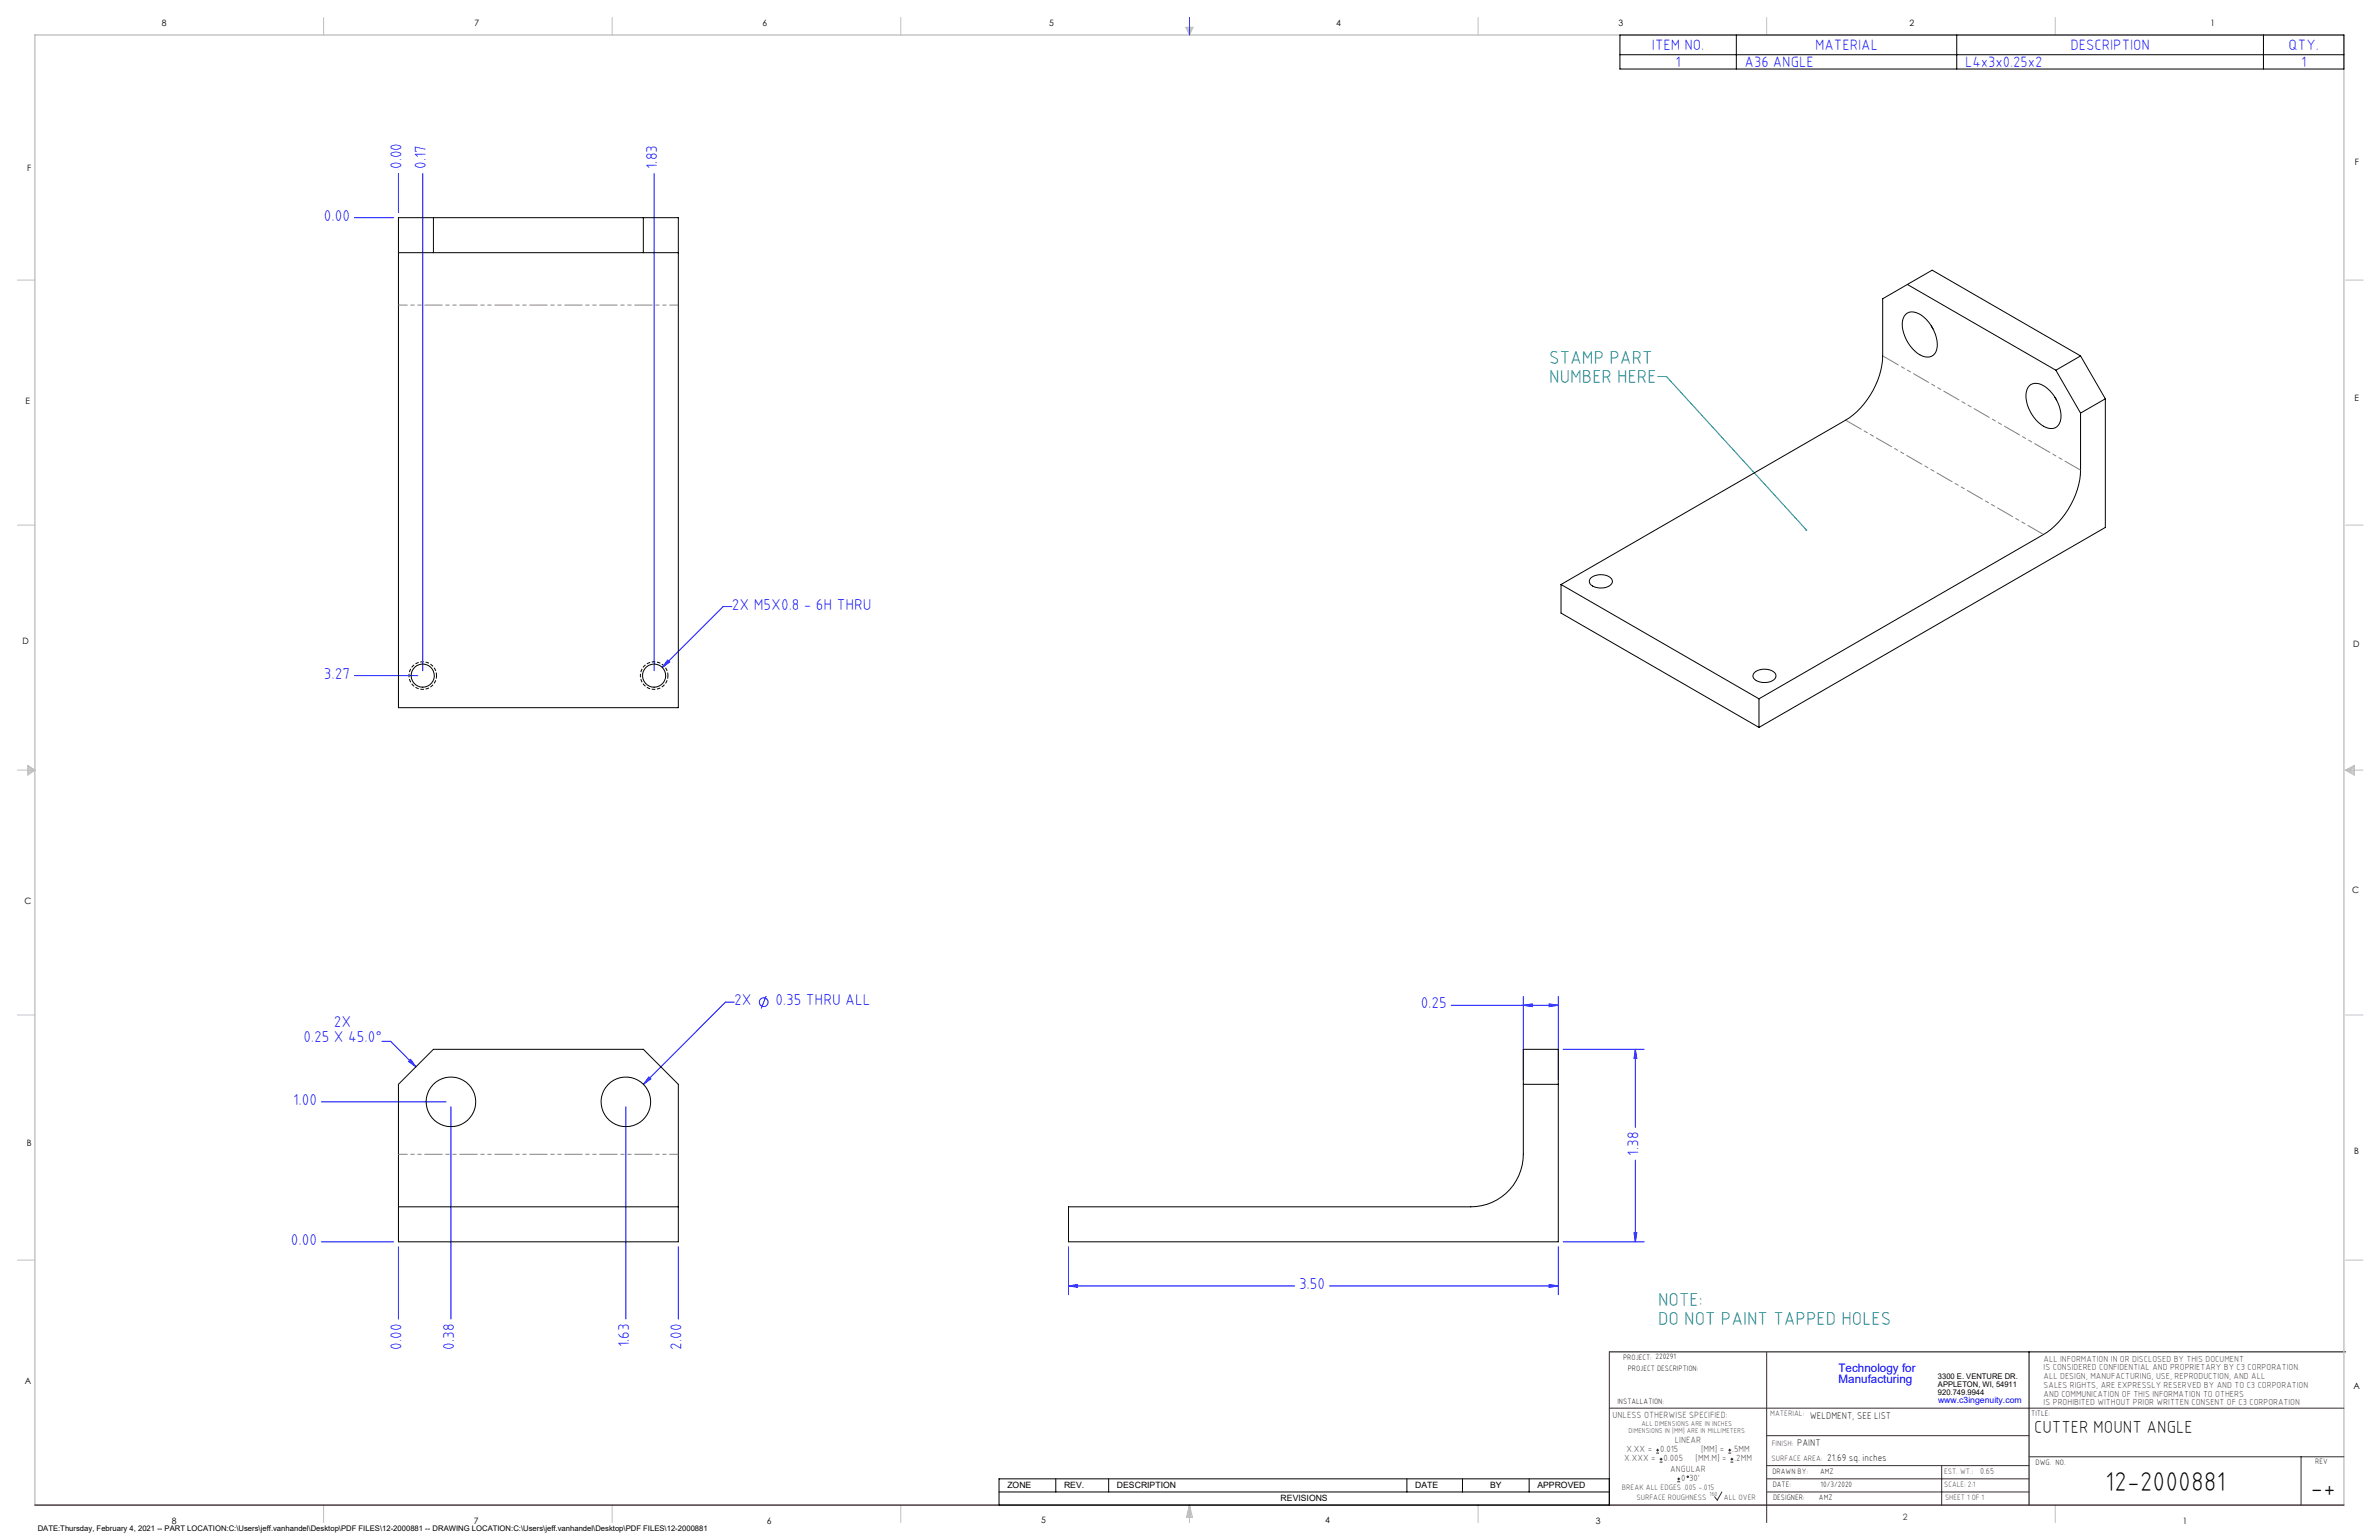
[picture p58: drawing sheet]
<svg xmlns="http://www.w3.org/2000/svg" width="864mm" height="559mm" viewBox="0 0 864 559" stroke-linecap="round" stroke-linejoin="round" font-family="sans-serif">
<defs><g id="words">
<g font-size="9.9">
<text x="764.2" y="541.1">12-2000881</text>
<text x="838.7" y="543.2">-+</text>
</g>
<g font-size="6.8" fill="#008080">
<text x="562.4" y="132.1">STAMP PART</text>
<text x="562.4" y="139">NUMBER HERE</text>
<text x="601.9" y="473.8">NOTE:</text>
<text x="601.9" y="480.6">DO NOT PAINT TAPPED HOLES</text>
</g>
<text font-size="6.3" x="738.4" y="519.9">CUTTER MOUNT ANGLE</text>
<g font-size="5.7" fill="#00f">
<text x="145.8" y="61.4" transform="rotate(-90 145.8 61.4)">0.00</text>
<text x="154.6" y="61.4" transform="rotate(-90 154.6 61.4)">0.17</text>
<text x="238.6" y="61.4" transform="rotate(-90 238.6 61.4)">1.83</text>
<text x="117.6" y="80.1">0.00</text>
<text x="265.7" y="221.2">2X M5X0.8 - 6H THRU</text>
<text x="117.6" y="246.3">3.27</text>
<text x="266.6" y="364.8">2X</text>
<text x="281.5" y="364.8">0.35 THRU ALL</text>
<text x="515.7" y="365.9">0.25</text>
<text x="121.2" y="372.5">2X</text>
<text x="110.1" y="378.2">0.25 X 45.0°</text>
<text x="106.4" y="400.9">1.00</text>
<text x="594.8" y="419.4" transform="rotate(-90 594.8 419.4)">1.38</text>
<text x="105.6" y="451.7">0.00</text>
<text x="471.6" y="467.7">3.50</text>
<text x="145.8" y="489.7" transform="rotate(-90 145.8 489.7)">0.00</text>
<text x="164.9" y="489.7" transform="rotate(-90 164.9 489.7)">0.38</text>
<text x="228.3" y="488.9" transform="rotate(-90 228.3 488.9)">1.63</text>
<text x="247.4" y="489.7" transform="rotate(-90 247.4 489.7)">2.00</text>
</g>
<g font-size="5.4" fill="#00f">
<text x="599.7" y="18.1">ITEM NO.</text>
<text x="658.9" y="18.1">MATERIAL</text>
<text x="751.6" y="18.1">DESCRIPTION</text>
<text x="830.8" y="18.1">QTY.</text>
<text x="608.2" y="24.3">1</text>
<text x="633.3" y="24.3">A36 ANGLE</text>
<text x="713.3" y="24.3">L4x3x0.25x2</text>
<text x="835.3" y="24.3">1</text>
</g>
<g font-size="4.2" fill="#00f">
<text x="667.4" y="497.7">Technology for</text>
<text x="667.4" y="502">Manufacturing</text>
</g>
<g font-size="3.5">
<text x="657" y="514.9">WELDMENT, SEE LIST</text>
<text x="652.4" y="524.7">PAINT</text>
<text x="663.3" y="530.1">21.69 sq. inches</text>
</g>
<g font-size="3.3" fill="#382c30">
<text x="585.4" y="514.4">UNLESS OTHERWISE SPECIFIED:</text>
<text x="590.4" y="526.8">X.XX =</text>
<text x="602.6" y="526.8">0.015</text>
<text x="608" y="523.6">LINEAR</text>
<text x="617.5" y="526.8">[MM] =</text>
<text x="628.8" y="526.8">.5MM</text>
<text x="589.6" y="530.1">X.XXX =</text>
<text x="603.9" y="530.1">0.005</text>
<text x="606.3" y="534">ANGULAR</text>
<text x="615.5" y="530.1">[MM.M] =</text>
<text x="629.6" y="530.1">.2MM</text>
<text x="610.3" y="537.3">0</text>
<text x="613.2" y="537.3">30'</text>
</g>
<g font-size="3.2">
<text x="58.8" y="9.6">8</text>
<text x="172.3" y="9.5">7</text>
<text x="276.8" y="9.5">6</text>
<text x="380.9" y="9.6">5</text>
<text x="485" y="9.5">4</text>
<text x="587.5" y="9.5">3</text>
<text x="693.1" y="9.5">2</text>
<text x="802.4" y="9.5">1</text>
<text x="854.9" y="59.8">F</text>
<text x="9.9" y="62">F</text>
<text x="9.3" y="146.5">E</text>
<text x="854.7" y="145.5">E</text>
<text x="8.2" y="233.6">D</text>
<text x="854.3" y="234.9">D</text>
<text x="8.9" y="328.1">C</text>
<text x="853.9" y="324.1">C</text>
<text x="9.7" y="415.8">B</text>
<text x="854.6" y="418.6">B</text>
<text x="9" y="502">A</text>
<text x="854.3" y="503.9">A</text>
<text x="62.3" y="552.9">8</text>
<text x="172" y="552.9">7</text>
<text x="278.3" y="552.9">6</text>
<text x="377.9" y="552.8">5</text>
<text x="481" y="552.8">4</text>
<text x="579.3" y="552.8">3</text>
<text x="792.4" y="552.8">1</text>
</g>
<g font-size="3.2" fill="#382c30">
<text x="741.9" y="494.1">ALL INFORMATION IN OR DISCLOSED BY THIS DOCUMENT</text>
<text x="741.9" y="497.3">IS CONSIDERED CONFIDENTIAL AND PROPRIETARY BY C3 CORPORATION.</text>
<text x="741.9" y="500.4">ALL DESIGN, MANUFACTURING, USE, REPRODUCTION, AND ALL</text>
<text x="741.9" y="503.6">SALES RIGHTS, ARE EXPRESSLY RESERVED BY AND TO C3 CORPORATION</text>
<text x="741.9" y="506.8">AND COMMUNICATION OF THIS INFORMATION TO OTHERS</text>
<text x="741.9" y="510">IS PROHIBITED WITHOUT PRIOR WRITTEN CONSENT OF C3 CORPORATION</text>
<text x="718.8" y="534.7">0.65</text>
<text x="690.7" y="551.6">2</text>
</g>
<text font-size="3.1" fill="#00f" x="703.5" y="509.2">www.c3ingenuity.com</text>
<g font-size="3.1">
<text x="365.7" y="540">ZONE</text>
<text x="386.3" y="540">REV.</text>
<text x="405.5" y="540">DESCRIPTION</text>
<text x="464.9" y="544.8">REVISIONS</text>
<text x="513.7" y="540">DATE</text>
<text x="540.9" y="540">BY</text>
<text x="558.1" y="540">APPROVED</text>
</g>
<g font-size="2.8">
<text x="589.2" y="493.3">PROJECT: 220291</text>
<text x="590.9" y="497.3">PROJECT DESCRIPTION:</text>
<text x="703.5" y="500.5">3300 E. VENTURE DR.</text>
<text x="703.5" y="503.3">APPLETON, WI, 54911</text>
<text x="587.1" y="509.6">INSTALLATION:</text>
<text x="703.5" y="506.2">920.749.9944</text>
<text x="737.3" y="513.8">TITLE:</text>
<text x="738.9" y="531.5">DWG. NO.</text>
<text x="840.5" y="531.3">REV</text>
<text x="643.4" y="534.9">DRAWN BY:</text>
<text x="643.5" y="539.7">DATE:</text>
<text x="660.7" y="534.7">AMZ</text>
<text x="660.9" y="539.6">10/3/2020</text>
<text x="643.6" y="544.4">DESIGNER:</text>
<text x="660.3" y="544.3">AMZ</text>
<text x="13.7" y="555.5">DATE:Thursday, February 4, 2021 -- PART LOCATION:C:\Users\jeff.vanhandel\Desktop\PDF FILES\12-2000881 -- DRAWING LOCATION:C:\Users\jeff.vanhandel\Desktop\PDF FILES\12-2000881</text>
</g>
<g font-size="2.8" fill="#382c30">
<text x="642.6" y="513.8">MATERIAL:</text>
<text x="643.2" y="524.8">FINISH:</text>
<text x="643.1" y="530.1">SURFACE AREA:</text>
<text x="705.7" y="534.7">EST. WT.:</text>
<text x="705.7" y="539.7">SCALE: 2:1</text>
<text x="588.8" y="540.5">BREAK ALL EDGES .005 -.015</text>
<text x="594" y="544.2">SURFACE ROUGHNESS</text>
<text x="625.8" y="544.2">ALL OVER</text>
<text x="706.1" y="544.4">SHEET 1 OF 1</text>
</g>
<g font-size="2.5" fill="#382c30">
<text x="591.2" y="520.1">DIMENSIONS IN [MM] ARE IN MILLIMETERS</text>
<text x="595.9" y="517.3">ALL DIMENSIONS ARE IN INCHES</text>
</g>
<text font-size="2.2" fill="#382c30" x="620.6" y="542.9">160</text>
</g></defs>
<g fill="none" stroke="#000" stroke-width=".36">
<path d="M588 12.7h262.9v12.3h-262.9zM588 19.9h262.9M630.3 12.7v12.3M710.3 12.7v12.3M821.7 12.7v12.3M584.2 490.5h267.3M736.6 490.5v55.6M362.7 536.6h221.5v9.5h-221.5zM383.3 536.6v4.8M402.4 536.6v4.8M510.7 536.6v4.8M530.9 536.6v4.8"/>
<path d="M555.1 536.6v4.8M362.7 541.4h221.5"/>
</g>
<g fill="none" stroke="#c0c0c0" stroke-width=".36">
<path d="M117.5 6.4v6.3M222.2 6.4v6.3M327 6.4v6.3M430.4 9.9h2.7l-1.3 2.8zM430.9 9.9l.9 2.8M431.2 9.9l.6 2.8M432.1 9.9l-.3 2.8M432.6 9.9l-.8 2.8M536.6 6.4v6.3M641.3 6.4v6.3M746.1 6.4v6.3M6.3 101.6h6.4"/>
<path d="M851.5 101.6h6.3M6.3 190.5h6.4M851.5 190.5h6.3M6.3 279.4h6.4M10.1 277.7l2.6 1.7-2.6 1.9zM10.1 278.2l2.6 1.2M10.1 278.8l2.6 .6M12.7 279.4l-2.6 1.2M12.7 279.4l-2.6 .5M851.5 279.4h6.3M851.5 279.4l3.1 .5M851.5 279.4l3.1 1.2"/>
<path d="M851.5 279.4l3.1-1.7v3.6zM854.6 278.8l-3.1 .6M854.6 278.2l-3.1 1.2M6.3 368.3h6.4M851.5 368.3h6.3M6.3 457.2h6.4M851.5 457.2h6.3M117.5 546.1v6.4M222.2 546.1v6.4M327 546.1v6.4M431.8 546.1v6.4M431.8 546.1l1.1 4.5h-2.2z"/>
<path d="M431.8 546.1l.6 4.5M431.8 546.1l-.9 4.5M431.8 546.1l-.4 4.5M431.8 546.1l.3 4.5M536.6 546.1v6.4M746.1 546.1v6.4"/>
</g>
<path d="M12.7 546.1v-533.4h838.2v533.4" fill="none" stroke="#c0c0c0" stroke-width=".5"/>
<g fill="none" stroke="#00f" stroke-width=".36">
<path d="M431.8 6.4v6.3M128.7 79h14.2M144.6 63v14.2M153.5 63v180.4M237.5 63v180.4M242.4 239.5l.7 .7-2.7 2zM265.7 220.1h-3.2l-22.1 22.1M128.7 245.1h23M138.6 377.9h3.2l9.2 9.2M266.5 363.6h-3.2l-29.7 29.9M278.1 361.4l-1.8 4.5M526.8 364.8h38.9"/>
<path d="M553 364.8l3.3-.5v1zM553 361.6v30.1M562.4 364.3l3.3 .5-3.3 .5zM565.7 361.6v30.1M116.7 399.8h45.2M148.3 385.1l.7-.7 2 2.7zM235.5 390.8l.8 .7-2.7 2zM567.4 380.8h29.4M593.7 380.8v28.3M593.7 380.8l.5 3.3h-1zM163.7 401.6v77M227.2 401.6v77"/>
<path d="M593.7 421v29.6M116.7 450.6h26.2M144.6 452.4v26.2M246.2 452.4v26.2M387.9 452.4v17.4M565.7 452.4v17.4M567.4 450.6h29.4M593.2 447.3h1l-.5 3.3zM387.9 466.6l3.3-.5v1zM387.9 466.6h82.1M482.6 466.6h83.1M562.4 466.1l3.3 .5-3.3 .5z"/>
<circle cx="277.2" cy="363.6" r="1.59"/>
</g>
<path d="M584.2 490.5v55.6M641.3 490.7v61.8M584.2 511h266.7M641.3 520.9h95.3M641.3 531.8h95.3M641.3 536.6h95.3M704.8 531.8v14.3M736.6 528.6h114.3M835.3 528.6v17.5M625.1 541.4l-1.7 2.9-1-1.2M641.3 541.4h95.3" fill="none" stroke="#382c30" stroke-width=".36"/>
<path d="M12.7 546.1h838.2" fill="none" stroke="#382c30" stroke-width=".5"/>
<path d="M158.5 245.1a5 5 0 0 0-7.4-4.3 5 5 0 0 0-.3 8.6 5 5 0 0 0 7.7-3.9v-.4M242.5 245.1a5 5 0 0 0-7.4-4.3 5 5 0 0 0-.3 8.6 5 5 0 0 0 7.7-3.9v-.4" fill="none" stroke="#000" stroke-width=".36" stroke-dasharray="1.3 .6" stroke-dashoffset=".2" stroke-linecap="butt"/>
<path d="M601.8 136.6h3.1l50.8 55.7" fill="none" stroke="#008080" stroke-width=".36"/>
<path d="M655.4 192.1h.6v.4l-.3-.2 .2 .2-.4 .1z" fill="#008080"/>
<g fill="#00f">
<path d="M235.5 390.8l-1.9 2.7 2.7-2zM148.3 385.1l.7-.7 2 2.7zM242.4 239.5l-2 2.7 2.7-2z"/>
<path d="M387.9 466.6l3.3-.5v1zM562.4 466.1l3.3 .5-3.3 .5z"/>
<path d="M593.7 380.8l.5 3.3h-1zM593.2 447.3h1l-.5 3.3z"/>
<path d="M553 364.8l3.3-.5v1zM562.4 364.3l3.3 .5-3.3 .5z"/>
</g>
<g fill="none" stroke="#000" stroke-width=".36">
<path d="M157.3 79v12.7M233.5 79v12.7M144.6 91.7v165.1h101.6v-165.1M144.6 91.7v-12.7h101.6v12.7M144.6 91.7h101.6M691.7 114.1a4.8 4.8 0 0 1 6.6 .9 13.4 13.4 0 0 1 4.8 11.8 3.7 3.7 0 0 1-6.2 1.9 13.6 13.6 0 0 1-6.3-12.3zM692.4 103.2l-9 5.2v20.8a29.6 29.6 0 0 1-13.4 23.3l-103.3 59.6M692.4 103.2l53.9 31.1M692.4 103.2l9-5.2 53.9 31.2M701.1 118.3l.6 1M746.3 134.3l9 15.6M755.3 129.2l-9 5.1"/>
<path d="M755.3 129.2l9 15.5M736.6 140a4.9 4.9 0 0 1 6.6 .9 13.4 13.4 0 0 1 4.8 11.8 3.5 3.5 0 0 1-5.3 2.4 13.4 13.4 0 0 1-7.2-12.8zM746 144.2l.6 1M755.3 149.9v20.7a29.8 29.8 0 0 1-13.5 23.4l-103.3 59.6M764.3 144.7v46.7l-125.8 72.5M764.3 144.7l-9 5.2M566.7 212.1l71.8 41.5M566.7 212.1v10.4l71.8 41.4M577.5 209.8a5.7 5.7 0 0 1 7.7 .6 2.23 2.23 0 0 1-2 2.7 5.8 5.8 0 0 1-6-1.3 1.56 1.56 0 0 1 .3-2zM636.9 244.1a5.7 5.7 0 0 1 7.7 .6 2.23 2.23 0 0 1-2 2.7 5.8 5.8 0 0 1-6-1.3 1.56 1.56 0 0 1 .3-2zM638.5 253.6v10.3M553 393.5h12.7"/>
<path d="M144.6 437.9v-44.4l12.7-12.7h76.2l12.7 12.7v44.4M144.6 437.9v12.7h101.6v-12.7M144.6 437.9h101.6M387.9 437.9h146a19 19 0 0 0 19.1-19v-38.1h12.7v69.8h-177.8z"/>
<circle cx="153.4" cy="245.2" r="4.2"/>
<circle cx="237.4" cy="245.2" r="4.2"/>
<circle cx="163.7" cy="399.8" r="9"/>
<circle cx="227.2" cy="399.8" r="9"/>
</g>
<path d="M246.3 110.7h-101.6M246.3 418.8h-101.6" fill="none" stroke="#808080" stroke-width=".36" stroke-dasharray="6.3 1.3 1.3 1.3 1.3 1.3" stroke-dashoffset="3.2"/>
<path d="M755.3 170.6l-71.9-41.5M741.8 193.9l-71.8-41.4" fill="none" stroke="#808080" stroke-width=".36" stroke-dasharray="6.3 1.3 1.3 1.3 1.3 1.3" stroke-dashoffset="-.2"/>
<g fill="none" stroke="#382c30" stroke-width=".36">
<path d="M601.2 527.3h1.1M601.2 526.2h1.1M601.7 525.7v1M602.5 530.5h1M602.5 529.5h1M603 529v1M608.9 537.7h1M608.9 536.6h1M609.4 536.1v1.1M627.4 527.3h1M627.4 526.2h1M627.9 525.7v1"/>
<path d="M628.2 530.5h1M628.2 529.5h1M628.7 529v1"/>
<circle cx="612.7" cy="535.9" r=".27"/>
</g>
<use href="#words"/>
</svg>
